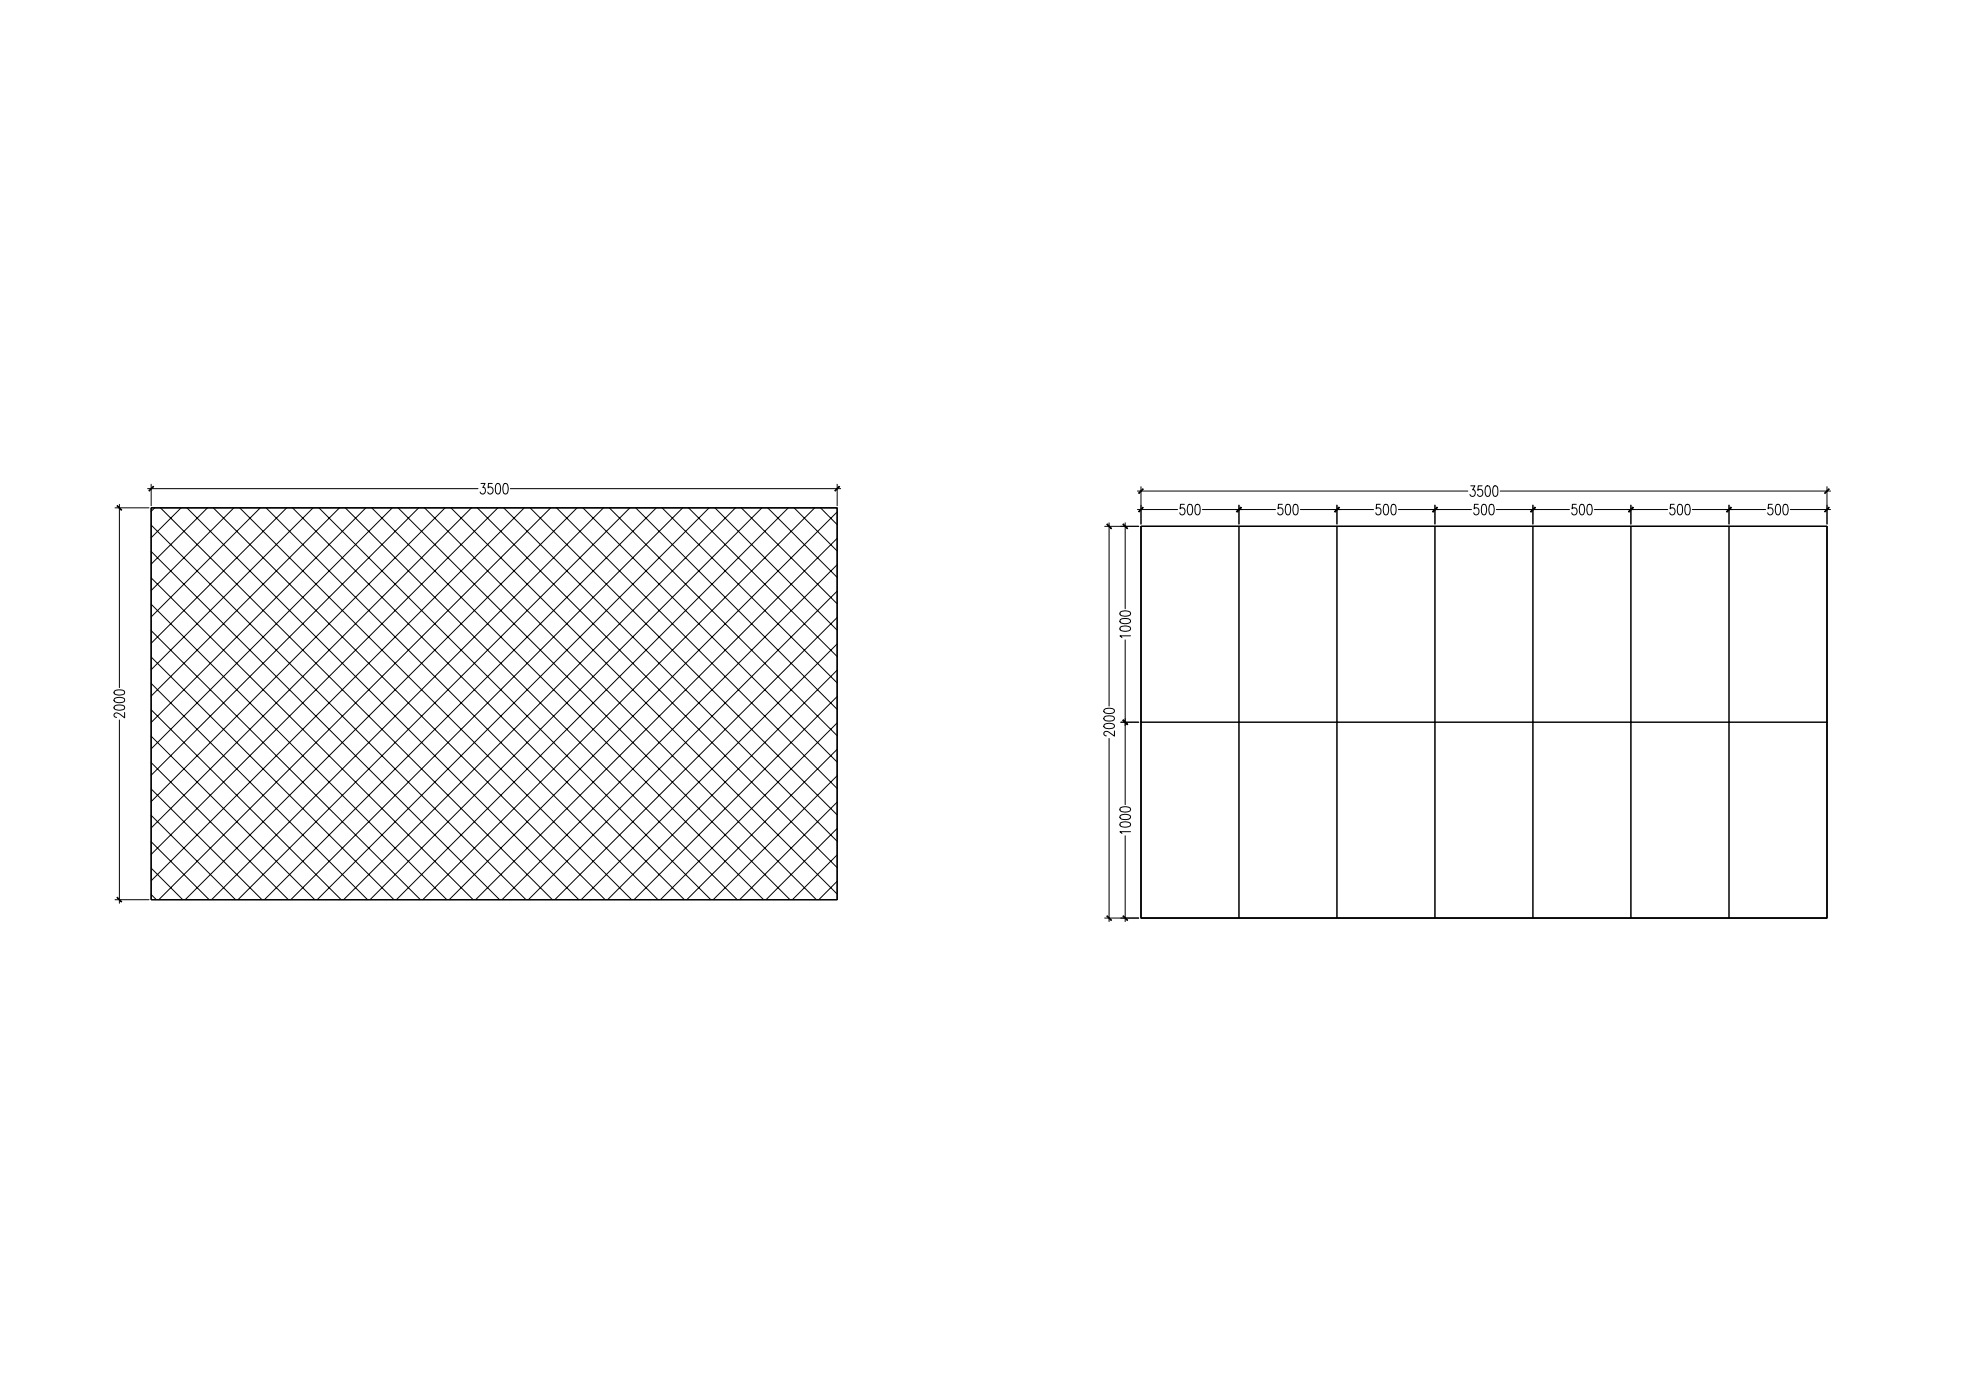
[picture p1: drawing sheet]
<svg xmlns="http://www.w3.org/2000/svg" width="594mm" height="420mm" viewBox="0 0 594 420" stroke-linecap="round" stroke-linejoin="round" font-family="sans-serif">
<g fill="none" stroke="#000" stroke-width=".3">
<path d="M34.5 152.4h10.2M35.8 151.3v55M44.3 146.6h99M45.3 152.4h205.7v117.5h-205.7zM45.3 145.3v6.4M45.3 157.5l112.4 112.4M46.4 152.4l-1.1 1M48.1 152.4l117.5 117.5M54.3 152.4l-9 8.9M56 152.4l117.6 117.5M62.2 152.4l-16.9 16.8M64 152.4l117.5 117.5"/>
<path d="M70.1 152.4l-24.8 24.8M71.9 152.4l117.5 117.5M78 152.4l-32.7 32.7M79.8 152.4l117.5 117.5M86 152.4l-40.7 40.6M87.7 152.4l117.5 117.5M93.9 152.4l-48.6 48.5M95.6 152.4l117.5 117.5M101.8 152.4l-56.5 56.4M103.5 152.4l117.6 117.5M109.7 152.4l-64.4 64.3M111.4 152.4l117.6 117.5"/>
<path d="M117.6 152.4l-72.3 72.3M119.4 152.4l117.5 117.5M125.5 152.4l-80.2 80.2M127.3 152.4l117.5 117.5M133.5 152.4l-88.2 88.1M135.2 152.4l115.8 115.8M141.4 152.4l-96.1 96M143.1 152.4l107.9 107.9M144.2 145h1.2l-.6 1.3a.92 .92 0 0 1 .7 1.2 .92 .92 0 0 1-1.4 .4l-.1-.3M147.6 145h-1.1l-.1 1.4a1.01 1.01 0 0 1 1.5 .6 1.01 1.01 0 0 1-1.1 1.2l-.6-.6M148.9 145.2l.5-.2a2.17 2.17 0 0 1 0 3.2h-.2a2.45 2.45 0 0 1-.3-3zM149.3 152.4l-104 103.9"/>
<path d="M151 152.4l100 100M151.1 145.2l.6-.2a2.17 2.17 0 0 1 0 3.2h-.2a2.45 2.45 0 0 1-.4-3zM153 146.6h99.1M157.2 152.4l-111.9 111.8M158.9 152.4l92.1 92.1M165.1 152.4l-117.5 117.5M166.9 152.4l84.1 84.2M173 152.4l-117.5 117.5M174.8 152.4l76.2 76.2M181 152.4l-117.6 117.5M182.7 152.4l68.3 68.3M188.9 152.4l-117.5 117.5"/>
<path d="M190.6 152.4l60.4 60.4M196.8 152.4l-117.5 117.5M198.5 152.4l52.5 52.5M204.7 152.4l-117.5 117.5M206.4 152.4l44.6 44.6M212.6 152.4l-117.5 117.5M214.4 152.4l36.6 36.7M220.5 152.4l-117.5 117.5M222.3 152.4l28.7 28.7M228.5 152.4l-117.6 117.5M230.2 152.4l20.8 20.8M236.4 152.4l-117.5 117.5"/>
<path d="M238.1 152.4l12.9 12.9M244.3 152.4l-117.5 117.5M246 152.4l5 5M251 145.3v6.4M251 153.6l-116.3 116.3M331.2 157.9h10.2M332.6 156.8v55M337.4 156.8v25.8M341.1 152.9h12M341.1 147.3h99M342.1 157.9h205.7v117.5h-205.7zM342.1 157.9h29.4v58.8h-29.4z"/>
<path d="M342.1 146v11.2M355.1 151.3h-1.1l-.1 1.4a.88 .88 0 0 1 1.1-.2 .88 .88 0 0 1 .3 1 .84 .84 0 0 1-.5 .9 .84 .84 0 0 1-.9-.2l-.1-.4M356.3 151.4l.6-.1a1.91 1.91 0 0 1 .6 2.5l-.2 .5-.6 .2a2.5 2.5 0 0 1-.4-3.1zM358.6 151.4l.6-.1a1.48 1.48 0 0 1 .7 1.8l-.4 1.2-.5 .2a2.5 2.5 0 0 1-.4-3.1zM360.5 152.9h22M371.5 157.9h29.4v58.8h-29.4zM371.5 151.5v5.7M384.5 151.3h-1.1l-.2 1.4a.88 .88 0 0 1 1.1-.2 .88 .88 0 0 1 .4 1 .84 .84 0 0 1-.5 .9 .84 .84 0 0 1-1-.2l-.1-.4M385.7 151.4l.6-.1a1.91 1.91 0 0 1 .6 2.5l-.2 .5-.6 .2a2.5 2.5 0 0 1-.4-3.1zM388 151.4l.6-.1a1.48 1.48 0 0 1 .6 1.8l-.3 1.2-.5 .2a2.5 2.5 0 0 1-.4-3.1zM389.9 152.9h21.9M400.9 157.9h29.4v58.8h-29.4z"/>
<path d="M400.9 151.5v5.7M413.9 151.3h-1.2v1.4a.86 .86 0 0 1 1.1-.2 .86 .86 0 0 1 .3 1 .81 .81 0 0 1-.5 .9 .81 .81 0 0 1-.9-.2l-.2-.4M415.1 151.4l.6-.1a1.91 1.91 0 0 1 .5 2.5l-.2 .5-.6 .2a2.5 2.5 0 0 1-.3-3.1zM417.4 151.4l.5-.1a1.48 1.48 0 0 1 .7 1.8l-.3 1.2-.6 .2a2.5 2.5 0 0 1-.3-3.1zM419.3 152.9h21.9M430.3 157.9h29.3v58.8h-29.3zM430.3 151.5v5.7M441 145.8h1.2l-.6 1.1a.94 .94 0 0 1 .7 1.3 .94 .94 0 0 1-1.4 .4l-.1-.3M443.3 151.3h-1.2l-.1 1.4a.86 .86 0 0 1 1.1-.2 .86 .86 0 0 1 .4 1 .81 .81 0 0 1-.5 .9 .81 .81 0 0 1-1-.2l-.1-.4M444.4 145.8h-1.1l-.2 1.3a.88 .88 0 0 1 1.1-.2 .88 .88 0 0 1 .4 1.1 .84 .84 0 0 1-.5 .9 .84 .84 0 0 1-1-.3l-.1-.3M444.5 151.4l.6-.1a1.91 1.91 0 0 1 .5 2.5l-.2 .5-.5 .2a2.5 2.5 0 0 1-.4-3.1zM445.6 145.9l.6-.1a1.94 1.94 0 0 1 .6 2.5l-.2 .5-.6 .1a2.5 2.5 0 0 1-.4-3z"/>
<path d="M446.8 151.4l.5-.1a1.84 1.84 0 0 1 .6 2.5l-.2 .5-.6 .2a2.5 2.5 0 0 1-.3-3.1zM447.9 145.9l.6-.1a1.48 1.48 0 0 1 .6 1.8l-.3 1.2-.5 .1a2.5 2.5 0 0 1-.4-3zM448.7 152.9h21.9M449.8 147.3h99.1M459.6 157.9h29.4v58.8h-29.4zM459.6 151.5v5.7M472.6 151.3h-1.1l-.1 1.4a.88 .88 0 0 1 1.1-.2 .88 .88 0 0 1 .4 1 .84 .84 0 0 1-.5 .9 .84 .84 0 0 1-1-.2l-.1-.4M473.9 151.4l.6-.1a1.91 1.91 0 0 1 .5 2.5l-.2 .5-.6 .2a2.5 2.5 0 0 1-.3-3.1zM476.2 151.4l.5-.1a1.91 1.91 0 0 1 .6 2.5l-.2 .5-.6 .2a2.5 2.5 0 0 1-.3-3.1zM478.1 152.9h21.9M489 157.9h29.4v58.8h-29.4zM489 151.5v5.7"/>
<path d="M502 151.3h-1.1l-.1 1.4a.88 .88 0 0 1 1.1-.2 .88 .88 0 0 1 .4 1 .84 .84 0 0 1-.5 .9 .84 .84 0 0 1-1-.2l-.1-.4M503.3 151.4l.5-.1a1.48 1.48 0 0 1 .7 1.8l-.3 1.2-.6 .2a2.5 2.5 0 0 1-.3-3.1zM505.5 151.4l.6-.1a1.91 1.91 0 0 1 .6 2.5l-.2 .5-.6 .2a2.5 2.5 0 0 1-.4-3.1zM507.4 152.9h22M518.4 157.9h29.4v58.8h-29.4zM518.4 151.5v5.7M531.4 151.3h-1.1l-.1 1.4a.88 .88 0 0 1 1.1-.2 .88 .88 0 0 1 .4 1 .84 .84 0 0 1-.6 .9 .84 .84 0 0 1-.9-.2l-.2-.4M532.7 151.4l.5-.1a1.48 1.48 0 0 1 .7 1.8l-.3 1.2-.6 .2a2.5 2.5 0 0 1-.3-3.1zM534.9 151.4l.6-.1a1.91 1.91 0 0 1 .6 2.5l-.3 .5-.6 .2a2.5 2.5 0 0 1-.3-3.1zM536.8 152.9h12.1M547.8 146v11.2M45.3 173.4l96.6 96.5"/>
<path d="M45.3 165.4l104.5 104.5M251 161.5l-108.4 108.4M251 169.4l-100.5 100.5M251 177.3l-92.6 92.6M45.3 197.1l72.8 72.8M45.3 189.2l80.8 80.7M45.3 181.3l88.7 88.6M251 185.2l-84.6 84.7M251 193.2l-76.7 76.7M335.9 188.1a2.5 2.5 0 0 1 3.1 .4v.2a2.5 2.5 0 0 1-3.1 .4zM335.9 185.9l1.3-.4a1.37 1.37 0 0 1 1.8 .9 2.5 2.5 0 0 1-3.1 .4zM335.9 183.6a2.5 2.5 0 0 1 3.1 .3v.3a2.5 2.5 0 0 1-3.1 .3z"/>
<path d="M337.4 192v49.4M339 190.8h-3.2l.6 .5M34.4 211.8l1.1-.3a1.48 1.48 0 0 1 1.9 .7v.2a1.91 1.91 0 0 1-2.6 .5l-.6-.5zM34.4 209.5a3.1 3.1 0 0 1 2.8 0l.2 .6a1.91 1.91 0 0 1-2.6 .6l-.6-.6zM34.4 207.3l1.1-.3a1.48 1.48 0 0 1 1.9 .6v.3a1.91 1.91 0 0 1-2.6 .5l-.6-.5zM35.8 216v55M37.4 213.7v1.6l-2-1.3a.73 .73 0 0 0-1.2 .2 .73 .73 0 0 0 .8 1M45.3 212.9l57 57M45.3 205l64.9 64.9M251 201l-68.8 68.9M251 209l-60.9 60.9M251 216.9l-53 53"/>
<path d="M331.2 217.3a2.45 2.45 0 0 1 3 .4v.2a2.17 2.17 0 0 1-3.2 0zM331.2 215.1l1.1-.3a1.48 1.48 0 0 1 1.9 .6v.2a2.17 2.17 0 0 1-3.2 0zM331.2 212.8a2.45 2.45 0 0 1 3 .3v.3a2.17 2.17 0 0 1-3.2 0zM334.2 219.3v1.5l-2-1.3a.73 .73 0 0 0-1.1 .2 .73 .73 0 0 0 .5 1.1h.2M336.1 216.7h5.3M342.1 216.7h29.4v58.7h-29.4zM371.5 216.7h29.4v58.7h-29.4zM400.9 216.7h29.4v58.7h-29.4zM430.3 216.7h29.3v58.7h-29.3zM459.6 216.7h29.4v58.7h-29.4zM489 216.7h29.4v58.7h-29.4zM518.4 216.7h29.4v58.7h-29.4z"/>
<path d="M45.3 236.7l33.3 33.2M45.3 228.8l41.2 41.1M45.3 220.8l49.1 49.1M251 224.8l-45.1 45.1M251 232.7l-37.1 37.2M332.6 221.5v55M45.3 252.5l17.4 17.4M45.3 244.6l25.3 25.3M251 240.6l-29.2 29.3M251 248.5l-21.3 21.4M251 256.5l-13.4 13.4M335.9 246.9a2.5 2.5 0 0 1 3.1 .3v.3a2.5 2.5 0 0 1-3.1 .3z"/>
<path d="M335.9 244.6a2.5 2.5 0 0 1 3.1 .4v.2a2.5 2.5 0 0 1-3.1 .3zM335.9 242.4a2.5 2.5 0 0 1 3.1 .3v.2a2.5 2.5 0 0 1-3.1 .4zM337.4 250.7v25.8M339 249.5h-3.2l.6 .6M34.5 269.9h10.2M45.3 268.3l1.6 1.6M45.3 260.4l9.5 9.5M251 264.4l-5.5 5.5M331.2 275.4h10.2"/>
</g>
<g fill="#000" stroke="#000" stroke-width=".3">
<path d="M35.1 151.8l.1-.1 1.3 1.2-.1 .2z" fill-rule="evenodd"/>
<path d="M45.9 145.9l.1 .1-1.2 1.3-.2-.1z" fill-rule="evenodd"/>
<path d="M250.3 147.2l1.3-1.3 .1 .1-1.2 1.3z" fill-rule="evenodd"/>
<path d="M332 157.2l1.3 1.3-.2 .1-1.2-1.3z" fill-rule="evenodd"/>
<path d="M336.8 157.2l1.3 1.3-.1 .1-1.3-1.3z" fill-rule="evenodd"/>
<path d="M342.7 152.2l.1 .1-1.2 1.3-.2-.1z" fill-rule="evenodd"/>
<path d="M342.7 146.6l.1 .2-1.2 1.2-.2-.1z" fill-rule="evenodd"/>
<path d="M370.8 153.5l1.3-1.3 .1 .1-1.2 1.3z" fill-rule="evenodd"/>
<path d="M372.1 152.2l.1 .1-1.2 1.3-.2-.1z" fill-rule="evenodd"/>
<path d="M400.2 153.5l1.3-1.3 .1 .1-1.3 1.3z" fill-rule="evenodd"/>
<path d="M401.5 152.2l.1 .1-1.3 1.3-.1-.1z" fill-rule="evenodd"/>
<path d="M429.6 153.5l1.3-1.3 .1 .1-1.3 1.3z" fill-rule="evenodd"/>
<path d="M430.9 152.2l.1 .1-1.3 1.3-.1-.1z" fill-rule="evenodd"/>
<path d="M459 153.5l1.2-1.3 .2 .1-1.3 1.3z" fill-rule="evenodd"/>
<path d="M460.2 152.2l.2 .1-1.3 1.3-.1-.1z" fill-rule="evenodd"/>
<path d="M488.3 153.5l1.3-1.3 .1 .1-1.2 1.3z" fill-rule="evenodd"/>
<path d="M489.6 152.2l.1 .1-1.2 1.3-.2-.1z" fill-rule="evenodd"/>
<path d="M517.7 153.5l1.3-1.3 .1 .1-1.3 1.3z" fill-rule="evenodd"/>
<path d="M519 152.2l.1 .1-1.3 1.3-.1-.1z" fill-rule="evenodd"/>
<path d="M547.1 153.5l1.3-1.3 .1 .1-1.3 1.3z" fill-rule="evenodd"/>
<path d="M547.1 147.9l1.3-1.3 .1 .2-1.3 1.2z" fill-rule="evenodd"/>
<path d="M336.8 216l1.3 1.3-.1 .1-1.3-1.3z" fill-rule="evenodd"/>
<path d="M336.8 216l1.3 1.3-.1 .1-1.3-1.3z" fill-rule="evenodd"/>
<path d="M35.1 269.3l.1-.1 1.3 1.3-.1 .1z" fill-rule="evenodd"/>
<path d="M331.9 274.9l.1-.2 1.3 1.3-.2 .1z" fill-rule="evenodd"/>
<path d="M336.7 274.9l.1-.2 1.3 1.3-.1 .1z" fill-rule="evenodd"/>
</g>
</svg>
